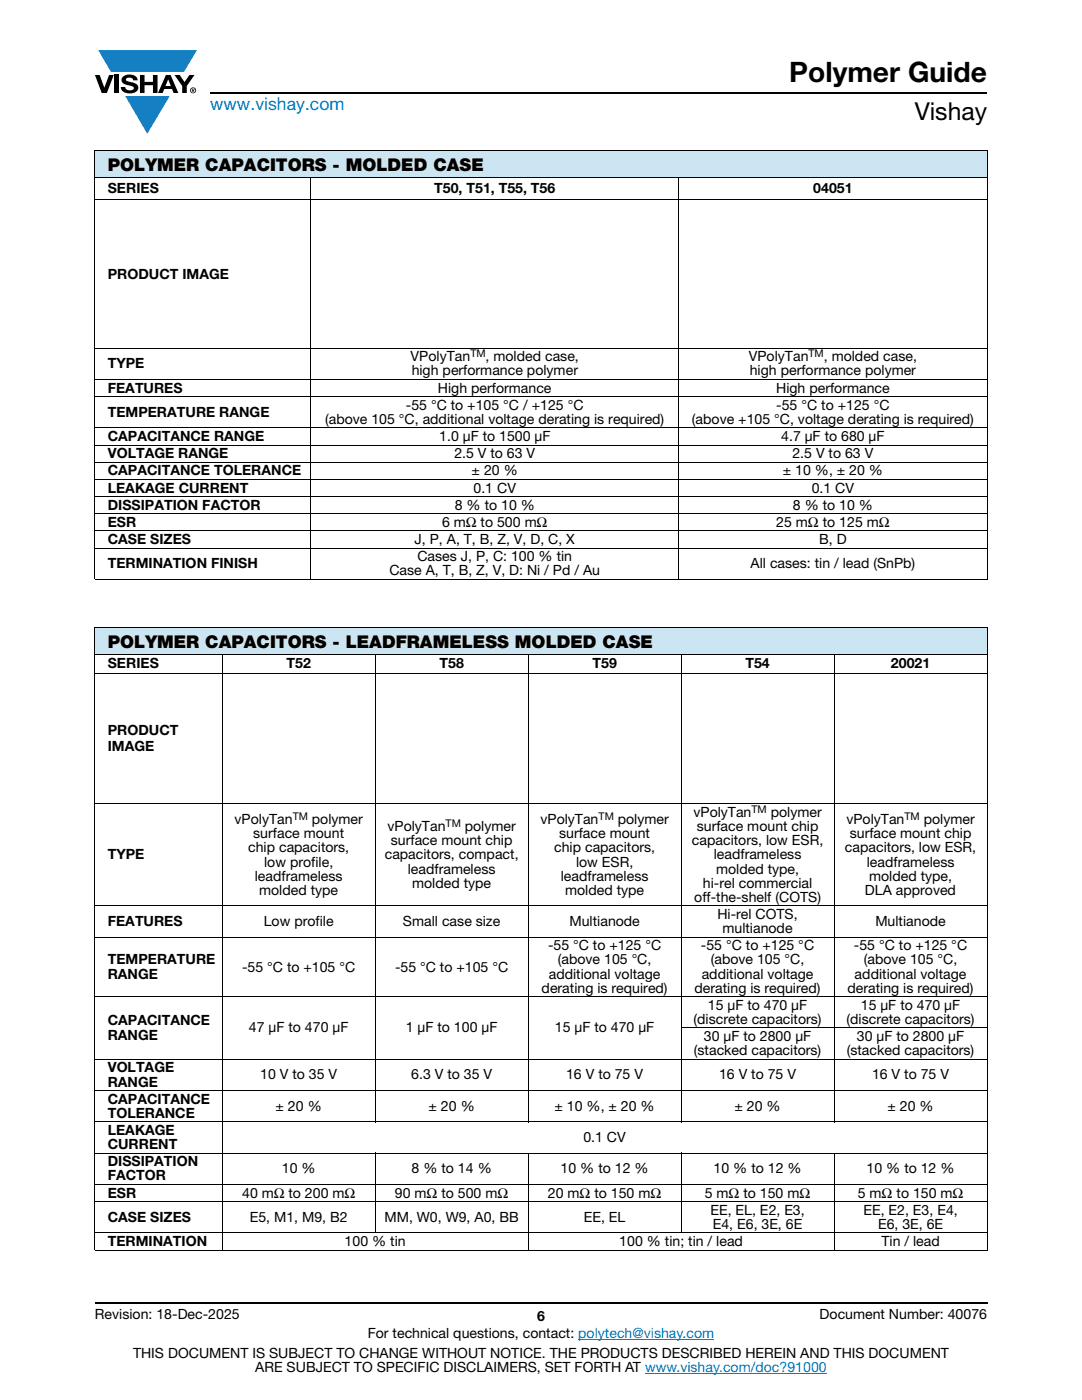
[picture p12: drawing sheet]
<svg xmlns="http://www.w3.org/2000/svg" width="216mm" height="279mm" viewBox="0 0 216 279" stroke-linecap="round" stroke-linejoin="round" font-family="sans-serif">
<defs><g id="words">
<text font-size="5.6" x="157.5" y="16.4">Polymer Guide</text>
<text font-size="4.9" x="182.5" y="24">Vishay</text>
<text font-size="3.5" fill="#007ec4" x="42" y="21.9">www.vishay.com</text>
<g font-size="3.5">
<text x="21.5" y="34.1">POLYMER CAPACITORS - MOLDED CASE</text>
<text x="21.5" y="129.2">POLYMER CAPACITORS - LEADFRAMELESS MOLDED CASE</text>
</g>
<g font-size="2.8">
<text x="21.5" y="38.6">SERIES</text>
<text x="86.7" y="38.6">T50, T51, T55, T56</text>
<text x="162.3" y="38.6">04051</text>
<text x="21.5" y="55.6">PRODUCT IMAGE</text>
<text x="21.5" y="73.5">TYPE</text>
<text x="81.9" y="72.1">VPolyTan</text>
<text x="82.1" y="74.9">high performance polymer</text>
<text x="96.9" y="72.1">, molded case,</text>
<text x="149.4" y="72.1">VPolyTan</text>
<text x="149.6" y="74.9">high performance polymer</text>
<text x="164.4" y="72.1">, molded case,</text>
<text x="21.5" y="78.4">FEATURES</text>
<text x="21.5" y="83.2">TEMPERATURE RANGE</text>
<text x="81" y="81.8">-55 °C to +105 °C / +125 °C</text>
<text x="87.4" y="78.4">High performance</text>
<text x="154.9" y="78.4">High performance</text>
<text x="154.9" y="81.8">-55 °C to +125 °C</text>
<text x="21.5" y="88">CAPACITANCE RANGE</text>
<text x="64.9" y="84.6">(above 105 °C, additional voltage derating is required)</text>
<text x="87.6" y="88">1.0 μF to 1500 μF</text>
<text x="138.1" y="84.6">(above +105 °C, voltage derating is required)</text>
<text x="155.9" y="88">4.7 μF to 680 μF</text>
<text x="21.5" y="91.4">VOLTAGE RANGE</text>
<text x="21.5" y="94.9">CAPACITANCE TOLERANCE</text>
<text x="90.7" y="91.4">2.5 V to 63 V</text>
<text x="94.1" y="94.9">± 20 %</text>
<text x="156.2" y="94.9">± 10 %, ± 20 %</text>
<text x="158.1" y="91.4">2.5 V to 63 V</text>
<text x="21.5" y="98.3">LEAKAGE CURRENT</text>
<text x="21.5" y="101.7">DISSIPATION FACTOR</text>
<text x="90.7" y="101.7">8 % to 10 %</text>
<text x="94.5" y="98.3">0.1 CV</text>
<text x="158.2" y="101.7">8 % to 10 %</text>
<text x="162" y="98.3">0.1 CV</text>
<text x="21.5" y="105.1">ESR</text>
<text x="88.2" y="105.1">6 mΩ to 500 mΩ</text>
<text x="154.9" y="105.1">25 mΩ to 125 mΩ</text>
<text x="21.5" y="108.6">CASE SIZES</text>
<text x="21.5" y="113.4">TERMINATION FINISH</text>
<text x="82.7" y="108.6">J, P, A, T, B, Z, V, D, C, X</text>
<text x="83.3" y="112">Cases J, P, C: 100 % tin</text>
<text x="149.8" y="113.4">All cases: tin / lead (SnPb)</text>
<text x="163.5" y="108.6">B, D</text>
<text x="77.7" y="114.8">Case A, T, B, Z, V, D: Ni / Pd / Au</text>
<text x="21.5" y="133.4">SERIES</text>
<text x="57.2" y="133.4">T52</text>
<text x="87.7" y="133.4">T58</text>
<text x="118.2" y="133.4">T59</text>
<text x="148.7" y="133.4">T54</text>
<text x="177.8" y="133.4">20021</text>
<text x="21.5" y="146.7">PRODUCT</text>
<text x="21.5" y="149.9">IMAGE</text>
<text x="46.8" y="164.5">vPolyTan</text>
<text x="50.5" y="167.3">surface mount</text>
<text x="62.2" y="164.5">polymer</text>
<text x="77.3" y="165.9">vPolyTan</text>
<text x="92.8" y="165.9">polymer</text>
<text x="107.8" y="164.5">vPolyTan</text>
<text x="111.6" y="167.3">surface mount</text>
<text x="123.3" y="164.5">polymer</text>
<text x="138.4" y="163">vPolyTan</text>
<text x="139" y="165.9">surface mount chip</text>
<text x="153.8" y="163">polymer</text>
<text x="168.9" y="164.5">vPolyTan</text>
<text x="169.5" y="167.3">surface mount chip</text>
<text x="184.3" y="164.5">polymer</text>
<text x="21.5" y="171.5">TYPE</text>
<text x="49.5" y="170.1">chip capacitors,</text>
<text x="52.7" y="172.9">low profile,</text>
<text x="76.8" y="171.5">capacitors, compact,</text>
<text x="78" y="168.7">surface mount chip</text>
<text x="110.6" y="170.1">chip capacitors,</text>
<text x="114.9" y="172.9">low ESR,</text>
<text x="138.1" y="168.7">capacitors, low ESR,</text>
<text x="142.4" y="171.5">leadframeless</text>
<text x="168.6" y="170.1">capacitors, low ESR,</text>
<text x="173" y="172.9">leadframeless</text>
<text x="50.9" y="175.7">leadframeless</text>
<text x="51.7" y="178.6">molded type</text>
<text x="81.4" y="174.3">leadframeless</text>
<text x="82.2" y="177.2">molded type</text>
<text x="111.9" y="175.7">leadframeless</text>
<text x="112.8" y="178.6">molded type</text>
<text x="138.5" y="180">off-the-shelf (COTS)</text>
<text x="140.3" y="177.2">hi-rel commercial</text>
<text x="142.9" y="174.3">molded type,</text>
<text x="172.6" y="178.6">DLA approved</text>
<text x="173.4" y="175.7">molded type,</text>
<text x="21.5" y="184.8">FEATURES</text>
<text x="52.6" y="184.8">Low profile</text>
<text x="80.4" y="184.8">Small case size</text>
<text x="113.6" y="184.8">Multianode</text>
<text x="143.1" y="183.4">Hi-rel COTS,</text>
<text x="174.7" y="184.8">Multianode</text>
<text x="109.3" y="189.7">-55 °C to +125 °C</text>
<text x="139.9" y="189.7">-55 °C to +125 °C</text>
<text x="144.2" y="186.2">multianode</text>
<text x="170.4" y="189.7">-55 °C to +125 °C</text>
<text x="21.5" y="192.5">TEMPERATURE</text>
<text x="21.5" y="195.3">RANGE</text>
<text x="48.3" y="193.9">-55 °C to +105 °C</text>
<text x="78.8" y="193.9">-55 °C to +105 °C</text>
<text x="109.5" y="195.3">additional voltage</text>
<text x="111.3" y="192.5">(above 105 °C,</text>
<text x="140" y="195.3">additional voltage</text>
<text x="141.8" y="192.5">(above 105 °C,</text>
<text x="170.5" y="195.3">additional voltage</text>
<text x="172.4" y="192.5">(above 105 °C,</text>
<text x="108.1" y="198.1">derating is required)</text>
<text x="138.6" y="198.1">derating is required)</text>
<text x="141.2" y="201.5">15 μF to 470 μF</text>
<text x="169.1" y="198.1">derating is required)</text>
<text x="171.8" y="201.5">15 μF to 470 μF</text>
<text x="21.5" y="204.7">CAPACITANCE</text>
<text x="21.5" y="207.5">RANGE</text>
<text x="49.7" y="206.1">47 μF to 470 μF</text>
<text x="81" y="206.1">1 μF to 100 μF</text>
<text x="110.7" y="206.1">15 μF to 470 μF</text>
<text x="138.4" y="204.4">(discrete capacitors)</text>
<text x="140.5" y="207.8">30 μF to 2800 μF</text>
<text x="168.9" y="204.4">(discrete capacitors)</text>
<text x="171" y="207.8">30 μF to 2800 μF</text>
<text x="21.5" y="214">VOLTAGE</text>
<text x="51.9" y="215.4">10 V to 35 V</text>
<text x="82.1" y="215.4">6.3 V to 35 V</text>
<text x="113" y="215.4">16 V to 75 V</text>
<text x="138.5" y="210.6">(stacked capacitors)</text>
<text x="143.5" y="215.4">16 V to 75 V</text>
<text x="169" y="210.6">(stacked capacitors)</text>
<text x="174" y="215.4">16 V to 75 V</text>
<text x="21.5" y="216.9">RANGE</text>
<text x="21.5" y="220.3">CAPACITANCE</text>
<text x="55" y="221.7">± 20 %</text>
<text x="85.5" y="221.7">± 20 %</text>
<text x="110.6" y="221.7">± 10 %, ± 20 %</text>
<text x="146.6" y="221.7">± 20 %</text>
<text x="177.1" y="221.7">± 20 %</text>
<text x="21.5" y="223.1">TOLERANCE</text>
<text x="21.5" y="226.5">LEAKAGE</text>
<text x="116.4" y="227.9">0.1 CV</text>
<text x="21.5" y="229.3">CURRENT</text>
<text x="21.5" y="232.7">DISSIPATION</text>
<text x="21.5" y="235.6">FACTOR</text>
<text x="21.5" y="239">ESR</text>
<text x="48.3" y="239">40 mΩ to 200 mΩ</text>
<text x="56.2" y="234.2">10 %</text>
<text x="78.8" y="239">90 mΩ to 500 mΩ</text>
<text x="82.1" y="234.2">8 % to 14 %</text>
<text x="109.3" y="239">20 mΩ to 150 mΩ</text>
<text x="111.9" y="234.2">10 % to 12 %</text>
<text x="140.6" y="239">5 mΩ to 150 mΩ</text>
<text x="142.4" y="234.2">10 % to 12 %</text>
<text x="171.2" y="239">5 mΩ to 150 mΩ</text>
<text x="172.9" y="234.2">10 % to 12 %</text>
<text x="21.5" y="243.8">CASE SIZES</text>
<text x="49.8" y="243.8">E5, M1, M9, B2</text>
<text x="76.7" y="243.8">MM, W0, W9, A0, BB</text>
<text x="116.5" y="243.8">EE, EL</text>
<text x="141.8" y="242.4">EE, EL, E2, E3,</text>
<text x="142.2" y="245.2">E4, E6, 3E, 6E</text>
<text x="172.3" y="242.4">EE, E2, E3, E4,</text>
<text x="175.2" y="245.2">E6, 3E, 6E</text>
<text x="21.5" y="248.7">TERMINATION</text>
<text x="68.8" y="248.7">100 % tin</text>
<text x="123.6" y="248.7">100 % tin; tin / lead</text>
<text x="175.9" y="248.7">Tin / lead</text>
<text x="18.9" y="263.3">Revision: 18-Dec-2025</text>
<text x="107.2" y="263.6">6</text>
<text x="163.6" y="263.3">Document Number: 40076</text>
<text x="73.4" y="267.1">For technical questions, contact: polytech@vishay.com</text>
<text x="26.5" y="271">THIS DOCUMENT IS SUBJECT TO CHANGE WITHOUT NOTICE. THE PRODUCTS DESCRIBED HEREIN AND THIS DOCUMENT</text>
<text x="50.9" y="273.8">ARE SUBJECT TO SPECIFIC DISCLAIMERS, SET FORTH AT www.vishay.com/doc?91000</text>
</g>
<g font-size="2.1">
<text x="93.9" y="71.3">TM</text>
<text x="161.3" y="71.3">TM</text>
<text x="58.4" y="163.6">TM</text>
<text x="88.9" y="165">TM</text>
<text x="119.4" y="163.6">TM</text>
<text x="149.9" y="162.2">TM</text>
<text x="180.5" y="163.6">TM</text>
</g>
</g></defs>
<g fill="#147fc3">
<path d="M19.6 10h19.7l-2.6 4.3h-1.1h-13.5z"/>
<path d="M25 19.2h8.9l-4.5 7.5z"/>
</g>
<g fill="#000">
<path d="M18.9 15h1l.9 2.5 1-2.5h.9l-1.4 3.6h-1zM22.9 15h.9v3.6h-.9zM24.6 15.3a2.1 2.1 0 0 1 2.8 .3l.1 .4h-.9a.79 .79 0 0 0-.7-.5 .79 .79 0 0 0-.8 .4l.3 .3 1 .2a1.08 1.08 0 0 1 1.2 1 1.08 1.08 0 0 1-1.1 1.2 1.73 1.73 0 0 1-2.4-1.2h.9a.96 .96 0 0 0 .8 .6 .96 .96 0 0 0 .9-.4 1.31 1.31 0 0 0-1.2-.6 1.03 1.03 0 0 1-1.1-.6 1.03 1.03 0 0 1 .2-1.1zM27.9 15h.9v1.3h1.7v-1.3h.9v3.6h-.9v-1.6h-1.7v1.6h-.9zM34.8 15h1.1l.9 1.4 1-1.4h1l-1.5 2.2v1.4h-.9v-1.4z"/>
<path d="M33.6 15.9l.5 1.3h-1.1zM33.1 15l-1.6 3.6h1l.3-.8h1.5l.3 .8h1l-1.6-3.6z"/>
<path d="M38.4 17.8h.2v.2h-.2zM38.3 17.7v.7h.1v-.3l.4 .3-.2-.3 .2-.2-.1-.2z"/>
<path d="M38.1 18a.46 .46 0 0 1 .9 0 .46 .46 0 0 1-.9 0zM37.9 18a.6 .6 0 0 0 1.2 0 .6 .6 0 0 0-1.2 0z"/>
</g>
<path d="M42 18.6h155M18.9 260h178.1" fill="none" stroke="#000" stroke-width=".36"/>
<path d="M115.4 267.3h27.1M128.7 274h36.3" fill="none" stroke="#007ec4" stroke-width=".2"/>
<g fill="#cce5f3">
<path d="M18.9 30h178.1v5.5h-178.1z"/>
<path d="M18.9 125.1h178.1v5.5h-178.1z"/>
</g>
<g fill="none" stroke="#000" stroke-width=".2">
<path d="M18.9 30h178.1M18.9 35.5h178.1M18.9 39.9h178.1M18.9 30.1v85.4M62 35.4v80.3M135.4 35.4v80.3M197 30.1v85.4M18.9 69.5h178.1M18.9 75.7h178.1M18.9 79.2h178.1M18.9 85.4h178.1M18.9 88.8h178.1"/>
<path d="M18.9 92.2h178.1M18.9 95.7h178.1M18.9 99.1h178.1M18.9 102.5h178.1M18.9 105.9h178.1M18.9 109.4h178.1M18.9 115.6h178.1M18.9 125.1h178.1M18.9 130.6h178.1M18.9 134.3h178.1M18.9 125.2v124.2M44.3 130.5v119.1"/>
<path d="M74.9 130.5v93.5M105.4 130.5v93.5M135.9 130.5v93.5M166.4 130.5v93.5M197 125.2v124.2M18.9 160.4h178.1M18.9 180.8h178.1M18.9 187h178.1M18.9 198.9h178.1M18.9 211.4h178.1M18.9 217.6h178.1M135.8 205.1h61.2"/>
<path d="M18.9 223.9h178.1M18.9 230.1h178.1M18.9 236.4h178.1M18.9 239.8h178.1M74.9 230v16.1M105.4 230v19.6M135.9 230v16.1M166.4 230v19.6M18.9 246h178.1M18.9 249.5h178.1"/>
</g>
<use href="#words"/>
</svg>
